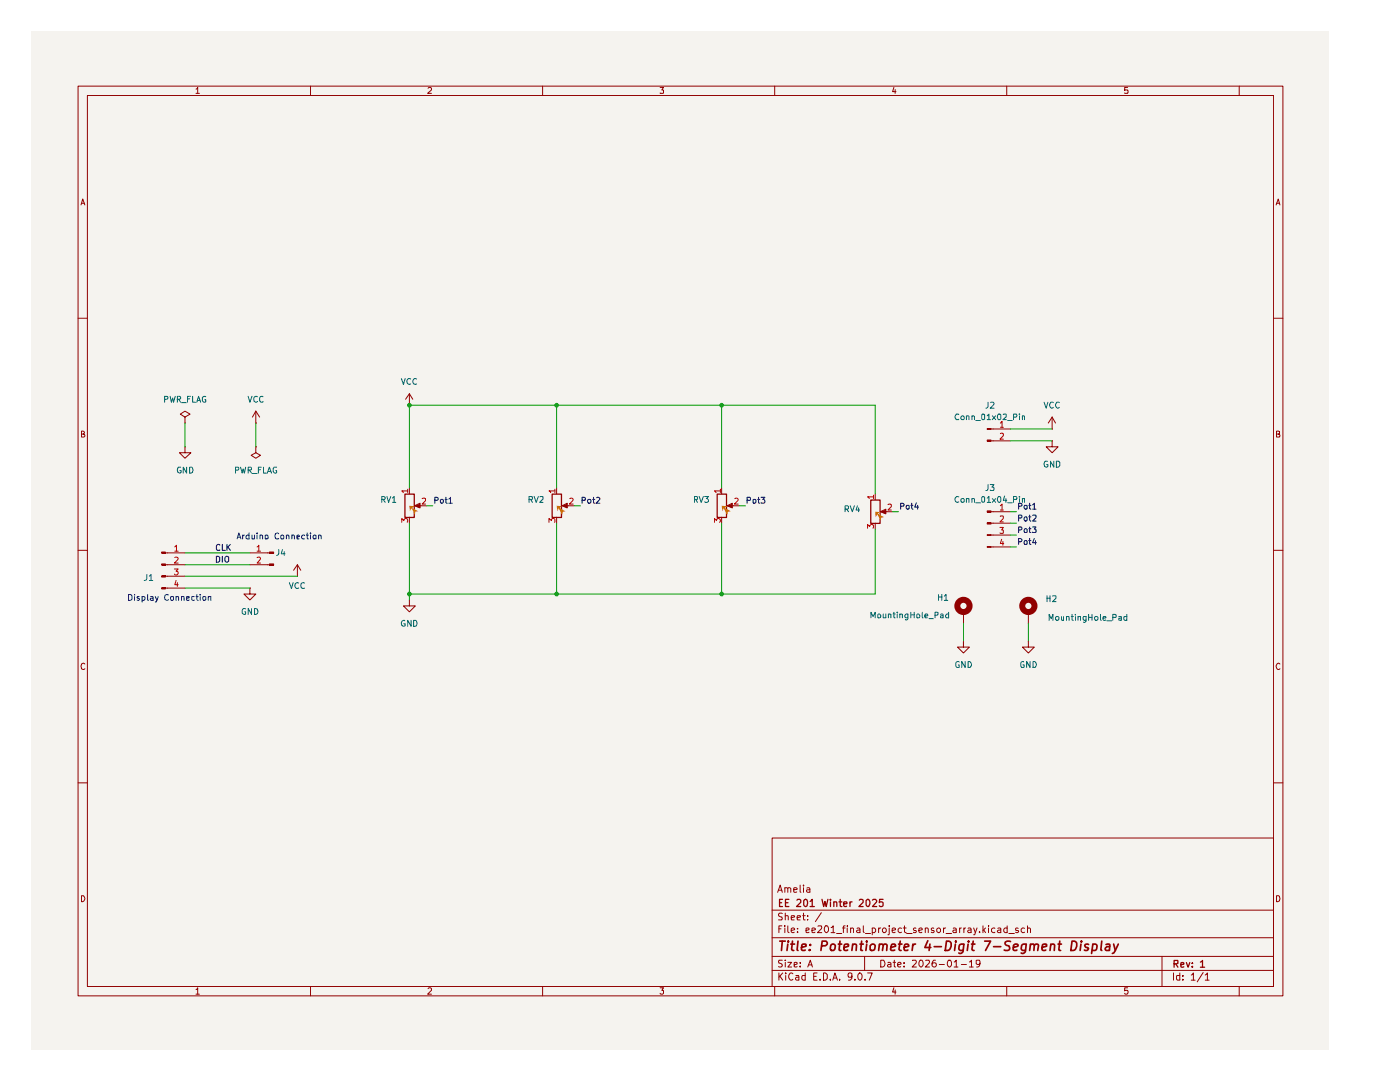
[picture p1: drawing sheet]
<svg xmlns="http://www.w3.org/2000/svg" width="279mm" height="216mm" viewBox="0 0 279 216" stroke-linecap="round" stroke-linejoin="round" font-family="sans-serif">
<path d="M6.3 6.3h259v203.2h-259z" fill="#f5f3ef"/>
<g fill="none" stroke="#910000" stroke-width=".2">
<path d="M15.6 17.2h240.4v181.5h-240.4zM17.4 19h236.8v177.8h-236.8zM39.1 17.8l.4-.4v1.2M39.1 18.6h.7M62 17.2v1.8M85.4 17.6l.2-.2h.3l.2 .2v.3l-.8 .7h.8M108.3 17.2v1.8M131.7 17.4h.7l-.3 .5 .3 .1v.5h-.7M154.6 17.2v1.8M178.4 17.4l-.3 .9h.7M178.6 17.9v.7M200.9 17.2v1.8"/>
<path d="M225 17.4h-.5v.6l.5-.1 .1 .2-.1 .5-.5-.1M247.3 17.2v1.8M16.2 40.9l.3-1.2 .4 1.2M16.3 40.6h.5M254.7 40.9l.4-1.2 .3 1.2M254.8 40.6h.6M15.6 63.5h1.8M81.7 78.6l-.8 1.1M81.7 78.6l.7 1.1M81.7 78.6v2.3M254.2 63.5h1.8M16.3 86.6l.5-.1v-.4l-.5-.1v1.2h.5l.1-.3-.3-.3"/>
<path d="M81.7 80.9h.1M254.8 86.6l.6-.1v-.4l-.6-.1v1.2h.6v-.3l-.2-.3M15.6 109.8h1.8M254.2 109.8h1.8M16.9 132.5l-.2-.2a.65 .65 0 0 0-.5 .7 .65 .65 0 0 0 .5 .6l.2-.2M255.4 132.5l-.2-.2a.65 .65 0 0 0-.5 .7 .65 .65 0 0 0 .5 .6l.2-.2M15.6 156.2h1.8M254.2 156.2h1.8M16.3 178.7h.4a.66 .66 0 0 1 .2 .8 .66 .66 0 0 1-.6 .4zM154.1 167.2h100.1v29.6h-100.1zM155.2 178.1l.5-1.5 .4 1.5M155.4 177.6h.6"/>
<path d="M156.6 177.2l.4-.1 .2 .2v.8M156.6 177.1v1M157.2 177.3l.2-.2 .4 .2v.8M158.4 177.5h.7l-.1-.3h-.6v.8h.6M159.7 176.6v1.4l.2 .1M160.4 176.6v.2M160.4 177.1v1M161 177.2l.5-.1 .1 .2v.8M161.6 177.5h-.6v.2l.2 .4 .4-.1M254.8 178.7h.4a.66 .66 0 0 1 .2 .8 .66 .66 0 0 1-.6 .4zM39.1 197.4l.4-.3v1.3M39.1 198.4h.7"/>
<path d="M62 196.8v1.9M85.4 197.3l.2-.2h.3l.2 .2v.3l-.8 .8h.8M108.3 196.8v1.9M131.7 197.1h.7l-.3 .5 .3 .1v.5l-.2 .2h-.3l-.2-.2M154.1 193.6h100.1M154.1 190.8h100.1M154.1 187.1h100.1M154.1 181.6h100.1M154.6 196.8v1.9M155.4 194.1v1.5M155.4 185.3h.5M155.6 194.7l.6 .9"/>
<path d="M156 184.7h-.6v1.4M156.1 191.6h-.7v.6a.49 .49 0 0 1 .6 .1 .49 .49 0 0 1 0 .6h-.6M156.1 182.3h-.7a.49 .49 0 0 0 .1 .5 .49 .49 0 0 0 .5 .2v.6h-.6M156.2 194.1l-.8 .9M156.6 184.7v.1M156.6 185.2v.9M156.7 191.6v.1M156.7 182.8l.5-.1 .1 .9M156.7 182.2v1.4M156.7 192v1M156.8 194.1v.2M156.8 194.6v1"/>
<path d="M157.2 192h.8l-.8 1h.8M157.2 184.7v1.2l.3 .2M157.9 185.7l.7-.2-.2-.3-.5 .1v.6l.3 .2 .3-.1M157.9 183.1l.7-.1-.1-.3h-.5l-.1 .2 .1 .7h.5M158.2 194.3a.55 .55 0 0 0-.7 0 .55 .55 0 0 0-.1 .7l.2 .3a.37 .37 0 0 0 .3 .3 .37 .37 0 0 0 .3-.2M158.5 192.5l.6-.1v-.3h-.6v.8h.6M158.8 194.6h.5l.1 1M159.1 183.1l.7-.1-.1-.3h-.5l-.1 .2 .1 .7h.5M159.2 185.9v.2M159.2 185.3h.1M159.4 195h-.4l-.3 .2 .3 .4 .4-.1M159.7 192.8v.2"/>
<path d="M159.7 192.1v.1M160.2 182.7h.5M160.4 182.2v1.2v.2h.3M160.7 194.6h-.5l-.2 .3v.4l.3 .3 .4-.1M160.7 194.1v1.5M160.9 185.7l.6-.2v-.2h-.6v.7h.6M161.2 193l.5-1.4 .4 1.4M161.2 183.5v.1M161.2 182.7v.2M161.4 192.5h.7M162.1 185.7l.6-.2-.1-.2h-.5v.7h.5M162.4 194.8h.5"/>
<path d="M163.1 194.1h-.7v1.5h.7M163.2 184.8l.7-.1 .1 .4-.8 1h.8M163.7 195.4v.2M163.9 182.1l-1.2 1.8M164.3 194.1h.4l.4 .4v.7l-.4 .4h-.4zM164.7 184.8l.1-.1a.68 .68 0 0 1 .6 .7 .68 .68 0 0 1-.6 .7 .89 .89 0 0 1-.1-1.3zM165.7 195.4v.2M165.9 185.1h.1l.3-.4v1.4M165.9 186.1h.7M166.2 195.6l.4-1.5 .5 1.5M166.4 195.2h.6M167 186.3h1"/>
<path d="M167.6 195.4v.2M168.1 185.2h.6M168.7 184.7h-.3l-.1 .2v1.2M169.1 184.7v.1M169.1 185.2v.9M169.8 185.3l.2-.1 .3 .1v.8M169.8 185.2v.9M170 194.7l-.1 .3h-.6v-.8l.5-.1 .2 .2v.9l-.3 .4h-.4M170.6 195.4v.2M171 185.3l.4-.1 .2 .1v.8M171.5 194.1a.75 .75 0 0 1 .6 .8 .75 .75 0 0 1-.6 .7 .92 .92 0 0 1 0-1.5zM171.6 185.5l-.7 .3v.1l.3 .2 .4-.1"/>
<path d="M172.3 184.7v1.2l.2 .2M172.6 190.8v2.8M172.6 195.4v.2M172.7 186.3h1M173.1 194.1h1l-.6 1.5M174.1 185.3l.4-.1 .3 .2v.4l-.3 .3-.4-.1M174.1 185.2v1.3M175.3 185.2v.9M175.8 191.6h.6a.76 .76 0 0 1 .2 .9 .76 .76 0 0 1-.8 .5zM175.8 185.2l-.4 .1-.1 .1M176.1 185.4l.3-.2h.2l.3 .2v.4l-.3 .3h-.2l-.3-.3zM177.2 192.1l.3-.1 .3 .2v.8"/>
<path d="M177.5 185.2v1.2l-.3 .1M177.5 184.7v.1M177.8 192.4l-.7 .2 .2 .4 .5-.1M178.1 185.7l.6-.2-.1-.2-.4-.1-.1 .1v.6l.1 .2 .4-.1M178.2 192h.5M178.4 197.1l-.3 .9h.7M178.5 191.6v1.3l.2 .1M178.6 197.5v.9M179.2 192.5l.6-.1-.1-.4-.5 .2v.6l.2 .2 .3-.1M179.9 185.3l-.4-.1-.3 .2v.4l.3 .3 .4-.1M180.3 185.2h.5M180.4 192.8v.2"/>
<path d="M180.4 192.1v.1M180.5 184.7v1.2l.3 .2M180.9 186.3h1.1M182.1 191.7l.6-.1 .2 .3-.9 1.1h.9M182.8 185.3l-.3-.1-.2 .2 .2 .3h.3l.1 .2-.2 .2-.4-.1M183.4 185.7l.7-.2-.2-.3-.5 .1v.6l.2 .2 .4-.1M183.6 191.7v-.1a.68 .68 0 0 1 .7 .6 .68 .68 0 0 1-.6 .8 .89 .89 0 0 1-.1-1.3zM184.7 185.3l.1-.1 .5 .1v.8M184.7 185.2v.9M184.7 191.7l.7-.1 .1 .3-.8 1.1h.8M186.4 185.3l-.4-.1-.2 .2 .2 .3h.4v.2l-.1 .2-.5-.1M186.7 191.6a.57 .57 0 0 0-.7 .6v.5l.2 .2 .4 .1 .3-.3v-.3l-.3-.3-.5 .1-.1 .2"/>
<path d="M186.9 185.4l.6-.2 .2 .2v.4l-.2 .3-.4-.1-.2-.2zM187.5 192.4h1M188.3 185.2v.9M188.7 185.2l-.4 .2M188.8 186.3h1.1M189.2 191.7l.1-.1a.68 .68 0 0 1 .7 .6 .68 .68 0 0 1-.6 .8 .89 .89 0 0 1-.2-1.3zM190.2 185.3l.4-.1 .2 .1v.8M190.4 191.9h.2l.2-.3v1.4M190.4 193h.8M190.8 185.5l-.6 .3 .1 .3 .5-.1M191.5 185.2v.9M191.9 185.2l-.4 .2"/>
<path d="M191.9 192.4h1M192.4 185.2v.9M192.7 185.2l-.3 .2M193.2 185.3l.4-.1 .2 .1v.8M193.5 191.9h.1l.3-.3v1.4M193.5 193h.7M193.8 185.5l-.7 .3 .2 .3 .5-.1M194.3 185.2l.3 .9M195 185.2l-.4 1.2-.3 .1M195.5 185.9v.2M195.6 192.2l-.3 .2h-.4l-.1-.7 .7-.1 .1 .3-.2 .9-.5 .2M196.2 184.7v1.4"/>
<path d="M196.3 185.6l.4 .5M196.7 185.2l-.5 .5M197.3 184.7v.1M197.3 185.2v.9M198.5 185.3a.45 .45 0 0 0-.6 .1v.4a.45 .45 0 0 0 .6 .2M199.1 185.3h.6v.8M199.7 185.5l-.6 .3v.1l.2 .2 .4-.1M200.9 196.8v1.9M201 185.3l-.4-.1-.3 .2v.4l.3 .3 .4-.1M201 184.7v1.4M201.3 186.3h1.1M203.2 185.3h-.5v.3l.5 .1 .1 .2-.3 .2-.3-.1"/>
<path d="M204.5 185.3l-.5-.1-.2 .2v.4l.2 .3 .5-.1M205.1 185.3l.1-.1 .5 .1v.8M205.1 184.7v1.4M225 197.1h-.5v.6l.5-.1 .1 .2-.1 .5-.4 .1-.1-.2M231.9 190.8v6M234.2 194.1v1.5M235.5 194.6h-.6l-.1 .3 .1 .6h.6M235.5 194.1v1.5M236.1 195.4v.2M236.1 194.6v.2M237.7 194.6l.5-.5v1.5M237.7 195.6h.8"/>
<path d="M240.1 194.1l-1.2 1.8M240.5 194.6l.5-.5v1.5M240.5 195.6h.8M247.3 196.8v1.9"/>
</g>
<g fill="none" stroke="#910000" stroke-width=".25">
<path d="M110.2 98.6h1.9v4.7h-1.9zM156.2 179.5h-.6v1.4h.6M157.4 179.5h-.6v1.4h.6M159 179.6l.2-.1h.5l.1 .5-.8 .9h.8M160.4 179.7l.3-.2a.8 .8 0 0 1 .5 .7 .8 .8 0 0 1-.5 .7l-.3-.3zM161.7 179.9l.4-.4v1.4M164 179.5l.4 1.4 .2-1 .3 1 .3-1.4M165.7 179.5v.1M165.7 180v.9M166.4 180v.9M167.4 180h.6M167.7 179.5v1.3l.3 .1"/>
<path d="M169.6 180v.9M170.1 180h-.3l-.2 .2M171.5 179.6l.2-.1h.5l.1 .5-.9 .9h.9M172.8 179.7l.4-.2a.8 .8 0 0 1 .4 .7 .8 .8 0 0 1-.4 .7l-.4-.3zM174.1 179.6l.6-.1 .3 .2-.1 .3-.8 .9h.9M176.2 179.5h-.6l-.1 .6 .1-.1h.5l.1 .7-.2 .2h-.4l-.1-.2M155.6 180.1h.4M156.8 180.1h.5M161.7 180.9h.8M166.4 180h.5l.1 .9M168.4 180.4l.6-.1v-.3h-.6v.1v.7h.6M234.3 192.3l.8-.1v-.5l-.8-.1v1.4"/>
<path d="M234.7 192.3l.4 .7M235.7 192.5l.6-.1v-.2h-.6v.7h.6M236.8 192.1l.3 .9 .3-.9M238 192.8v.2M238 192.2h.1M239.6 192l.4-.4v1.4M239.6 193h.8"/>
</g>
<g fill="none" stroke="#910000" stroke-width=".34">
<path d="M155.6 187.8h1.1M156.1 187.8l-.1 1.9M157.2 188.4l-.1 1.3M157.3 187.8v.2M157.8 188.4h.8M158.2 187.8l-.2 1.6 .1 .2 .3 .1M159.3 187.8l-.2 1.6 .2 .3M159.9 189.1l1-.3v-.3l-.6-.1-.3 .2v1h.7M161.6 189.5l.1 .1h-.2l.1-.1-.1 .2M161.7 188.5v.1M164 188.7l.8-.1 .3-.2-.1-.4-.2-.2h-.7l-.3 1.9M165.9 188.6l.5-.2 .3 .3-.1 .6-.3 .4h-.4l-.2-.4z"/>
<path d="M167.3 188.4h.7M167.6 187.8l-.1 1.8 .3 .1M168.5 189.1l.8-.3v-.3a.6 .6 0 0 0-.8 .1v1h.7M170.2 188.6l.2-.2 .5 .1v1.2M170.2 188.4l-.2 1.3M171.6 188.4h.7M172 187.8l-.2 1.8 .3 .1M173 187.8v.2M173 188.4l-.2 1.3M173.7 188.7l.4-.3 .4 .1 .2 .2-.1 .6a.56 .56 0 0 1-.9 .2zM175.5 188.6l.3-.2 .4 .1-.1 1.2M175.5 188.4l-.2 1.3"/>
<path d="M176.3 188.6l.2-.2 .5 .1v1.2M177.8 189.1l.9-.3-.1-.3h-.6l-.3 .9 .3 .3 .6-.1M179.3 188.4h.7M179.7 187.8l-.3 1.6 .1 .2 .3 .1M180.4 189.1l1-.3-.1-.3h-.7l-.2 .9 .2 .3 .6-.1M182.2 188.4l-.2 1.3M182.7 188.4l-.6 .3M185.2 187.7l-.6 1.4h1.2M185.6 188.4l-.2 1.3M186.4 188.9h1.5M188.9 187.8l.7 .1a1.06 1.06 0 0 1 .1 1.2 1.06 1.06 0 0 1-1.1 .6zM190.7 188.4l-.2 1.3"/>
<path d="M190.8 187.8v.2M192.4 188.4l-.2 1.5-.4 .3h-.5M192.4 188.5l-.5-.1-.5 .3v.8l.3 .2 .5-.1M193.2 188.4l-.2 1.3M193.3 187.8v.2M193.9 188.4h.7M194.2 187.8l-.2 1.6 .1 .2 .3 .1M196.5 187.8h1.2l-1 1.9M198.3 188.9h1.4M201.7 187.9a.79 .79 0 0 0-1.1 .2l.1 .5 .7 .2v.7a.92 .92 0 0 1-1 .1M202.3 189.1l.8-.3v-.3a.6 .6 0 0 0-.8 .1v1h.6M204.8 188.4l-.2 1.5-.4 .3h-.4"/>
<path d="M204.8 188.5l-.5-.1-.4 .3v.8l.2 .2 .5-.1M205.7 188.6l.2-.2 .4 .1v1.2M205.7 188.4l-.2 1.3M206.4 188.6a.47 .47 0 0 1 .4-.2 .47 .47 0 0 1 .5 .2l-.2 1.1M207.9 189.1l1-.3v-.3a.6 .6 0 0 0-.9 .1v1h.7M209.7 188.6l.3-.2 .4 .1v1.2M209.7 188.4l-.2 1.3M211.2 188.4h.6M211.5 187.8l-.2 1.8 .4 .1M214 187.8l.6 .1a1.06 1.06 0 0 1 .2 1.2 1.06 1.06 0 0 1-1.1 .6zM215.7 188.4l-.1 1.3M215.8 187.8v.2"/>
<path d="M217.3 188.5a.48 .48 0 0 0-.8 .2 .6 .6 0 0 0 .7 .4l.1 .2-.2 .3h-.7M218.1 188.5l.5-.1 .3 .3-.2 .9h-.7M218.1 188.4l-.3 1.8M219.9 187.8l-.2 1.6 .2 .3M220.7 188.5h.8l-.1 1.2M221.5 188.8l-.6 .1-.3 .3v.4l.2 .1 .6-.1M222.2 188.4l.4 1.3M223.2 188.4l-.9 1.7-.3 .1"/>
</g>
<path d="M86.8 99.8h.5l.2-.1-.1-.4-.6-.1v1.2M88 99.7h.4l.1 .1v.4l-.3 .2-.3-.2zM88.8 99.7h.4M89 99.2v1l.2 .2M89.6 99.6l.3-.4v1.2M89.6 100.4h.7" fill="none" stroke="#0f0f0f" stroke-width=".2"/>
<path d="M112.2 101l1-.5v.9z" fill="#910000"/>
<path d="M111.1 97.4v1.2M81.7 119.7v1.2h1.2l-1.2 1.2-1.2-1.2h1.2M81.7 119.7h.1M111.1 103.2v1.2M112.2 100.9l1-.5v.9zM112.5 100.9h2.1" fill="none" stroke="#910000" stroke-width=".2"/>
<path d="M110.7 98h-1.1l.3 .3M110.7 97.6v.7M113.7 99.5l.4-.1 .3 .3-.8 .9h.8M109.6 104.2v-.7l.5 .4 .1-.4h.4l.1 .1v.6" fill="none" stroke="#b90000" stroke-width=".2"/>
<path d="M80.8 98.6h1.9v4.7h-1.9z" fill="none" stroke="#910000" stroke-width=".25"/>
<path d="M82.8 101l1.1-.5v.9z" fill="#910000"/>
<g fill="none" stroke="#910000" stroke-width=".2">
<path d="M36.9 83.2l1-.6-1-.6-.9 .6 .9 .6v1.2M36.9 84.4h.1M36.9 89.2v1.1h1.2l-1.2 1.1-1.1-1.1h1.1M36.9 89.2h.1M51.1 89.2v1.1l-1 .5 1 .6 .9-.6-.9-.5M51.1 89.2h.1M51.1 84.4h.1M51.1 82l-.7 1.2M51.1 82l.7 1.2M51.1 82v2.4M81.7 97.4v1.2M49.9 117.3v1.2h1.2l-1.2 1.2-1.2-1.2h1.2"/>
<path d="M49.9 117.3h.1M59.4 115h.1M59.4 112.7l-.8 1.1M59.4 112.7l.6 1.1M59.4 112.7v2.3M81.7 103.2v1.2M82.7 100.9l1.1-.5v.9zM83.1 100.9h2.1"/>
</g>
<path d="M81.4 98h-1.2l.3 .3M81.4 97.6v.7M84.2 99.5h.7v.4l-.7 .7h.7M80.2 104.2v-.7l.4 .4 .3-.4h.4v.7" fill="none" stroke="#b90000" stroke-width=".2"/>
<path d="M43.9 108.8l-.4-.2-.3 .4v.6l.1 .2 .6-.1M44.4 108.6v1.2h.6M45.3 108.6v1.2M45.5 109.1l.5 .7M46 108.6l-.7 .7" fill="none" stroke="#0f0f0f" stroke-width=".2"/>
<path d="M53.8 110.2h.8v.2h-.8z" fill="#910000"/>
<path d="M53.8 110.2h.8v.2h-.8z" fill="none" stroke="#910000" stroke-width=".2"/>
<path d="M53.8 112.5h.8v.3h-.8z" fill="#910000"/>
<path d="M49.9 110.3h3.9M49.9 112.7h3.9M53.8 112.5h.8v.3h-.8z" fill="none" stroke="#910000" stroke-width=".2"/>
<path d="M51.3 109.1l.3-.3v1.2M51.3 111.3l.5-.1 .2 .2-.7 1h.7M51.3 110h.7" fill="none" stroke="#b90000" stroke-width=".2"/>
<path d="M43.2 111h.3l.4 .3v.6l-.4 .3h-.3zM44.4 111v1.2M45 111.2l.2-.2 .4 .2v.8l-.2 .2-.4-.2z" fill="none" stroke="#0f0f0f" stroke-width=".2"/>
<path d="M32.3 110.2h.7v.2h-.7z" fill="#910000"/>
<path d="M32.3 110.2h.7v.2h-.7z" fill="none" stroke="#910000" stroke-width=".2"/>
<path d="M32.3 112.5h.7v.3h-.7z" fill="#910000"/>
<path d="M32.3 112.5h.7v.3h-.7z" fill="none" stroke="#910000" stroke-width=".2"/>
<path d="M32.3 114.9h.7v.2h-.7z" fill="#910000"/>
<path d="M32.3 114.9h.7v.2h-.7z" fill="none" stroke="#910000" stroke-width=".2"/>
<path d="M32.3 117.3h.7v.2h-.7z" fill="#910000"/>
<path d="M32.3 117.3h.7v.2h-.7zM33 110.3h3.9M33 112.7h3.9M33 115h3.9M33 117.3h3.9" fill="none" stroke="#910000" stroke-width=".2"/>
<path d="M34.8 113.5h.8l-.5 .5h.4l.1 .5-.3 .2h-.3l-.2-.1M34.9 109.1l.3-.3v1.2M34.9 111.3l.4-.1 .3 .3-.8 .9h.8M34.9 110h.7M35.1 115.8l-.2 .9h.7M35.4 116.2v.8" fill="none" stroke="#b90000" stroke-width=".2"/>
<path d="M116.2 99.8h.6v-.5l-.6-.1v1.2M117.3 99.8l.1-.1h.4l.1 .1v.5h-.6zM118.3 99.7h.4M118.4 99.2v1.1l.3 .1M119 99.3l.5-.1 .2 .4-.7 .8h.7" fill="none" stroke="#0f0f0f" stroke-width=".2"/>
<path d="M143.1 98.6h1.9v4.7h-1.9z" fill="none" stroke="#910000" stroke-width=".25"/>
<path d="M145.2 101l1-.5v.9z" fill="#910000"/>
<path d="M144 97.4v1.2M144 103.2v1.2M145.1 100.9l1-.5v.9zM145.5 100.9h2.1" fill="none" stroke="#910000" stroke-width=".2"/>
<path d="M143.8 98h-1.2l.3 .3M143.8 97.6v.7M146.6 99.5l.5-.1 .2 .3-.7 .9h.7M142.6 104.2v-.7l.4 .4 .1-.4h.4l.3 .2v.4l-.2 .1" fill="none" stroke="#b90000" stroke-width=".2"/>
<path d="M149.1 99.8h.6l.1-.5-.7-.1v1.2M150.3 99.7h.4l.2 .1-.1 .5h-.5zM151.2 99.7h.4M151.4 99.2v1.1l.2 .1M151.9 99.2h.8l-.5 .5h.4v.6h-.7" fill="none" stroke="#0f0f0f" stroke-width=".2"/>
<path d="M173.8 99.8h1.8v4.6h-1.8z" fill="none" stroke="#910000" stroke-width=".25"/>
<path d="M175.7 102.2l1.1-.6v1z" fill="#910000"/>
<path d="M174.7 98.6v1.1M174.7 104.4v1.2M175.7 102.1l1.1-.5v.9zM176 102.1h2.1M192.3 122.1v2.4" fill="none" stroke="#910000" stroke-width=".2"/>
<path d="M174.3 99.1h-1.2l.4 .4M174.3 98.8v.7M173.1 105.4v-.8l.5 .5 .2-.5 .4 .1v.7M177.2 100.7h.7v.4l-.7 .7h.7" fill="none" stroke="#b90000" stroke-width=".2"/>
<path d="M179.7 101h.6l.1-.2-.1-.3-.6-.1v1.2M180.9 100.8l.5 .1v.6h-.5zM181.8 100.8h.4M181.9 100.4v1l.3 .2M182.9 100.3l-.4 .9h.8M183.1 100.8v.8" fill="none" stroke="#0f0f0f" stroke-width=".2"/>
<circle cx="192.3" cy="120.9" r="1.23" fill="none" stroke="#910000" stroke-width="1.2"/>
<path d="M197 101.9h.8v.3h-.8z" fill="#910000"/>
<path d="M197 101.9h.8v.3h-.8z" fill="none" stroke="#910000" stroke-width=".2"/>
<path d="M197 104.3h.8v.3h-.8z" fill="#910000"/>
<path d="M197 104.3h.8v.3h-.8z" fill="none" stroke="#910000" stroke-width=".2"/>
<path d="M197 106.7h.8v.1h-.8z" fill="#910000"/>
<path d="M197 106.7h.8v.1h-.8z" fill="none" stroke="#910000" stroke-width=".2"/>
<path d="M197 109.1h.8v.1h-.8z" fill="#910000"/>
<path d="M197 109.1h.8v.1h-.8zM197.8 102.1h3.9M197.8 104.4h3.9M197.8 106.8h3.9M197.8 109.1h3.9M205.2 122.1v2.4" fill="none" stroke="#910000" stroke-width=".2"/>
<path d="M199.6 105.2h.6l-.3 .5 .3 .1v.5h-.6M199.6 100.9l.4-.3v1.2M199.6 103h.6v.5l-.6 .6h.6M199.6 101.8h.6M199.9 107.6l-.3 .9h.7M200.2 108v.8" fill="none" stroke="#b90000" stroke-width=".2"/>
<g fill="none" stroke="#0f0f0f" stroke-width=".2">
<path d="M203.3 105.7h.6l.1-.4-.2-.1h-.5v1.1M203.3 108.1h.4l.3-.2-.3-.5h-.4v1.2M203.3 103.4l.6-.1 .1-.3-.2-.2h-.5v1.2M203.3 101h.5l.2-.2-.1-.3-.6-.1v1.2M204.5 105.6l.3-.1 .2 .2-.1 .6h-.4zM204.5 107.9h.5l-.1 .7h-.4zM204.5 103.2l.3-.1 .2 .2v.5l-.2 .2-.3-.1-.1-.2zM204.5 100.8l.5 .1v.6h-.5zM205.3 105.5h.4M205.3 107.9h.4M205.3 103.1h.4M205.3 100.8h.4"/>
<path d="M205.5 105.2v1l.2 .1M205.5 107.4v1.1l.2 .1M205.5 102.8v1l.2 .2M205.5 100.4v1l.2 .2M206.1 105.2h.7l-.4 .4 .4 .1v.5h-.7M206.1 102.9h.7v.4l-.7 .7h.7M206.1 100.8l.3-.4v1.2M206.1 101.6h.7M206.4 107.4l-.3 .9h.7M206.7 107.9v.7"/>
</g>
<circle cx="205.2" cy="120.9" r="1.23" fill="none" stroke="#910000" stroke-width="1.2"/>
<path d="M197 85.5h.8v.2h-.8z" fill="#910000"/>
<path d="M197 85.5h.8v.2h-.8z" fill="none" stroke="#910000" stroke-width=".2"/>
<path d="M197 87.8h.8v.3h-.8z" fill="#910000"/>
<g fill="none" stroke="#910000" stroke-width=".2">
<path d="M197 87.8h.8v.3h-.8zM197.8 85.6h3.9M197.8 88h3.9M210 88v1.2h1.2l-1.2 1.1-1.2-1.1h1.2M210 88h.1M210 85.6h.1M210 83.2l-.8 1.2M210 83.2l.7 1.2M210 83.2v2.4M192.3 127.9v1.2h1.2l-1.2 1.2-1.2-1.2h1.2M192.3 127.9h.1M205.2 127.9v1.2h1.2l-1.2 1.2-1.2-1.2h1.2"/>
<path d="M205.2 127.9h.1"/>
</g>
<path d="M199.6 84.4l.4-.3v1.2M199.6 86.5h.6v.5l-.6 .6h.6M199.6 85.3h.6" fill="none" stroke="#b90000" stroke-width=".2"/>
<g fill="none" stroke="#090" stroke-width=".2">
<path d="M36.9 84.4v4.8M51.1 84.4v4.8M81.7 97.4v-16.5h93v17.7M111.1 80.9v16.5M144 80.9v16.5M201.7 88h8.3M201.7 85.6h8.3M36.9 115h22.5M36.9 110.3h13M36.9 117.3h13M36.9 112.7h13M81.7 104.4v15.3"/>
<path d="M85.2 100.9h1.2M111.1 104.4v14.1M114.6 100.9h1.2M144 104.4v14.1M147.6 100.9h1.2M174.7 105.6v12.9h-93M178.1 102.1h1.2M201.7 102.1h1.2M201.7 104.4h1.2M201.7 109.1h1.2M201.7 106.8h1.2M192.3 124.5v3.4"/>
<path d="M205.2 124.5v3.4"/>
</g>
<g fill="none" stroke="#0000ca" stroke-width=".2">
<path d="M25.7 118.6h.3l.3 .3v.6l-.3 .3h-.3zM26.8 118.6v.1M26.8 119v.8M27.8 119h-.4l-.1 .2 .6 .4-.2 .2-.4-.1M28.4 119.7l.3 .1 .3-.3v-.3l-.2-.2h-.4v1.1M29.5 118.6v1.1l.1 .1M30.1 119h.4l.1 .8M30.6 119.3l-.5 .1-.1 .1 .1 .3 .5-.1M31 119l.3 .8M31.6 119l-.4 1.1h-.2M33.6 118.7l-.2-.1a.6 .6 0 0 0-.6 .6 .6 .6 0 0 0 .6 .6l.2-.2M34.1 119l.5 .1v.5l-.1 .2-.4-.1-.1-.2z"/>
<path d="M35.1 119.1l.5-.1v.8M35.1 119v.8M36.2 119.1l.5-.1v.8M36.2 119v.8M37.3 119.4l.5-.1v-.3h-.5v.7h.5M38.8 119l-.5 .1v.5l.1 .2 .4-.1M39.1 119h.4M39.3 118.6v1l.2 .2M40 118.6v.1M40 119v.8M40.6 119l.5 .1v.5l-.2 .2-.3-.1-.1-.2zM41.6 119.1l.5-.1v.8"/>
<path d="M41.6 119v.8M47.3 107.5l.4-1.2 .4 1.2M47.4 107.2h.6M48.4 106.8v.7M48.8 106.8l-.4 .2M49.7 106.3v1.2h-.4l-.2-.1 .1-.6h.5M50.3 106.8v.7l.5-.1M50.8 106.8v.7M51.3 106.3v.2M51.3 106.8v.7M51.9 106.8h.3l.2 .1v.6M51.9 106.8v.7"/>
<path d="M52.9 106.8h.5v.7l-.5-.1zM55.6 106.5l-.2-.2a.67 .67 0 0 0-.5 .6 .67 .67 0 0 0 .2 .6l.5-.1M56 106.8h.6v.7l-.6-.1zM57.1 106.8h.4l.2 .1v.6M57.1 106.8v.7M58.3 106.8h.3l.2 .1v.6M58.3 106.8v.7M59.3 107.2l.5-.2-.2-.2h-.3v.7h.4M60.8 106.8h-.3l-.3 .2v.4l.2 .1h.4M61.1 106.8h.5M61.3 106.3v1.1l.3 .1M62 106.3v.2"/>
<path d="M62 106.8v.7M62.6 106.8h.5l-.1 .7h-.4zM63.6 106.8h.3l.2 .1v.6M63.6 106.8v.7"/>
</g>
<g fill="#090">
<circle cx="111.1" cy="118.5" r=".47"/>
<circle cx="81.7" cy="80.9" r=".47"/>
<circle cx="81.7" cy="118.5" r=".47"/>
<circle cx="111.1" cy="80.9" r=".47"/>
<circle cx="144" cy="80.9" r=".47"/>
<circle cx="144" cy="118.5" r=".47"/>
</g>
<g fill="none" stroke="#006665" stroke-width=".2">
<path d="M32.9 79.7l.5-.1v-.4l-.5-.1v1.2M34 79.1l.2 1.2 .3-.9 .1 .9 .4-1.2M35.4 79.7l.6-.1v-.4l-.6-.1v1.2M35.6 79.7l.5 .6M37.4 79.6h.4M38 79.1h-.6v1.2M38.4 79.1v1.2h.6M39.4 79.9h.6M41.1 79.2a.45 .45 0 0 0-.7 .1v.6l.2 .3h.5v-.4h-.2M49.5 79.1l.4 1.2 .4-1.2M51.4 79.2l-.3-.1a.6 .6 0 0 0-.5 .6 .6 .6 0 0 0 .5 .6l.3-.2M52.5 79.2a.45 .45 0 0 0-.7 .1l.1 .8 .3 .2 .3-.2"/>
<path d="M80.1 75.5l.4 1.2 .4-1.2M82 75.6a.55 .55 0 0 0-.8 .5 .55 .55 0 0 0 .8 .5M83.1 75.6a.55 .55 0 0 0-.7 .5 .55 .55 0 0 0 .7 .5M36.1 93.2h-.5a.67 .67 0 0 0-.2 .7 .67 .67 0 0 0 .5 .5l.3-.2v-.3h-.3M36.2 80.3h1M37.3 93.2v1.2l-.7-1.2v1.2M37.8 93.2h.5a.66 .66 0 0 1 .2 .8 .66 .66 0 0 1-.7 .4zM39.3 80.3l.3-1.2 .4 1.2M47 93.8l.6-.1v-.5h-.6v1.2M48 93.2l.3 1.2 .2-.8 .3 .8 .2-1.2M49.5 93.8l.6-.1 .1-.3-.2-.2h-.5v1.2M49.8 93.8l.4 .6"/>
<path d="M50.4 94.5h.9M51.6 93.7h.4M52.2 93.2h-.6v1.2M52.6 93.2v1.2h.6M53.3 94.4l.5-1.2 .4 1.2M53.5 94.1h.5M55.2 93.2h-.5l-.2 .3v.6l.2 .2h.5v-.4h-.2M76.2 99.7h.5l.2-.2-.1-.4h-.6v1.1M76.5 99.7l.4 .5M77.2 99.1l.4 1.1 .4-1.1M78.3 99.4l.4-.3v1.1M105.6 99.7h.6l.1-.6h-.7v1.1"/>
<path d="M105.9 99.7l.4 .5M106.6 99.1l.4 1.1 .4-1.1M107.8 99.1h.6v.5l-.7 .6h.7M138.6 99.7h.5l.1-.6h-.6v1.1M138.9 99.7l.3 .5M139.5 99.1l.5 1.1 .4-1.1M140.6 99.1h.8l-.4 .4 .4 .2-.1 .5h-.7M191.3 99.1a.55 .55 0 0 0-.7 .6 .55 .55 0 0 0 .7 .5M191.3 82.7l-.5-.1-.2 .5 .2 .6h.5M191.8 99.7l.1-.2h.4l.1 .2v.5h-.5zM191.8 83.2l.4-.2 .2 .2v.4l-.1 .1h-.4l-.1-.1zM192.9 99.6l.5-.1v.7"/>
<path d="M192.9 83.1l.1-.1 .4 .1v.6M192.9 83v.7M192.9 99.5v.7M194 99.6l.4-.1 .1 .7M194 83.1l.1-.1 .4 .1v.6M194 83v.7M194 99.5v.7M194.7 83.9h1M195.9 82.8l.2-.2 .4 .2v.8l-.2 .1-.4-.1zM196 99.1h.3l.2 .2v.7l-.2 .2-.4-.2zM197 99.4l.4-.3v1.1M197 83l.4-.4v1.1"/>
<path d="M197 83.7h.7M197.2 96.7v.8l-.2 .4h-.2M197.2 80.3v.8l-.4 .3M197.6 96.7h.8l-.4 .5h.3v.7l-.7-.1M197.7 80.3h.6l.1 .3-.8 .8h.8M198 99.5l.7 .7M198 83l.7 .7M198.7 99.5l-.7 .7M198.7 83l-.7 .7M199.2 99.1h.3l.2 .2v.7l-.3 .2a.7 .7 0 0 1-.2-1.1zM199.2 82.6h.4l.1 .2v.8l-.1 .1h-.4l-.1-.4zM200.2 82.7l.5-.1 .1 .5-.6 .6h.6"/>
<path d="M200.5 99l-.3 .8h.7M200.7 99.5v.7M201.1 83.9h.9M202.3 99.7h.6v-.6h-.6v1.1M202.3 83.2l.6-.1v-.5h-.6v1.1M203.5 99.1h.1M203.5 82.6v.1M203.5 83v.7M203.5 99.5v.7M204 99.6l.5-.1v.7M204 83.1l.1-.1 .4 .1v.6M204 83v.7"/>
<path d="M204 99.5v.7M208.4 80.3l.4 1.1 .3-1.1M209 92h-.4a.67 .67 0 0 0-.2 .7 .67 .67 0 0 0 .5 .5l.2-.2v-.3h-.2M210.2 80.3h-.5a.67 .67 0 0 0-.2 .6 .67 .67 0 0 0 .5 .5l.2-.1M210.3 92v1.2l-.7-1.2v1.2M210.8 92h.5l.2 .3v.6l-.3 .3h-.4zM211.4 80.3h-.5a.67 .67 0 0 0-.2 .6 .67 .67 0 0 0 .5 .5l.2-.1M29.3 114.6v.9l-.2 .2-.3 .1M29.8 115l.3-.4v1.2M29.8 115.8h.7M55.6 109.6v.9l-.4 .3M56.4 109.6l-.3 .9h.8"/>
<path d="M56.7 110.1v.7M57.7 116.2l.5 1.2 .3-1.2M59.6 116.3a.55 .55 0 0 0-.8 .5 .55 .55 0 0 0 .8 .5M60.8 116.3l-.3-.1a.6 .6 0 0 0-.5 .6 .6 .6 0 0 0 .5 .6l.3-.1M78.3 100.2h.7M168.7 101.6h.5l.1-.2v-.3l-.1-.2h-.5v1.2M169 101.6l.3 .5M169.7 100.9l.4 1.2 .4-1.2M171.1 100.9l-.2 .9h.6M171.4 101.3v.8M187.3 118.6v1.2M187.3 119.1h.7"/>
<path d="M188 118.6v1.2M188.5 119l.3-.4v1.2M188.5 119.8h.6M194.7 100.3h1M197 100.2h.7M201.1 100.3h.9M209 118.9v1.2M209 119.4h.5M209.5 118.9v1.2M210.1 119h.6v.4l-.6 .7h.6M49 121.5l-.3-.1-.3 .2-.1 .7a.45 .45 0 0 0 .7 .2v-.4h-.1M50.2 121.4v1.2l-.7-1.2v1.2"/>
<path d="M50.8 121.4l.6 .2 .1 .3-.1 .5-.3 .2h-.3zM80.8 123.9l-.3-.1a.61 .61 0 0 0-.4 .6 .61 .61 0 0 0 .5 .6l.3-.1v-.4h-.3M82 123.8v1.2l-.6-1.2v1.2M82.5 123.8a.6 .6 0 0 1 .7 .6 .6 .6 0 0 1-.7 .6zM173.8 123.3v-1.1l.4 .8 .5-.8v1.1M175.2 122.7l.3-.2 .3 .3v.3l-.2 .2h-.3zM176.3 122.5v.8l.5-.1M176.8 122.5v.8M177.3 122.7l.2-.2 .3 .1v.7M177.3 122.5v.8M178.2 122.5h.4M178.4 122.2v.9l.2 .2"/>
<path d="M179.1 122.2v.1M179.1 122.5v.8M179.6 122.7l.1-.2 .4 .1v.7M179.6 122.5v.8M181.2 122.5v.9l-.3 .3-.2-.1M181.2 122.6l-.4-.1-.2 .3v.3l.2 .2h.4M181.8 122.2v1.1M181.8 122.7h.7M182.5 122.2v1.1M183 122.7l.3-.2 .3 .3v.3l-.2 .2h-.4zM184.1 122.2v1.1h.1M184.6 122.9h.6l-.2-.4-.4 .2v.4l.1 .2h.4"/>
<path d="M185.4 123.4h.9M186.6 122.8l.6-.1v-.4l-.6-.1v1.1M187.7 122.6h.5v.7h-.5v-.4h.5M189.3 122.2v1.1h-.4l-.2-.2v-.3l.3-.3 .3 .1M191.4 132.1l-.3-.1-.3 .3v.6l.1 .3h.5v-.5h-.1M192.6 132v1.2l-.7-1.2v1.2M193.2 132a.66 .66 0 0 1 .7 .4 .66 .66 0 0 1-.3 .8h-.4zM204.3 132.1l-.3-.1-.3 .3v.6l.2 .3 .5-.1v-.4h-.3M205.6 132v1.2l-.7-1.2v1.2M206.2 132a.66 .66 0 0 1 .6 .4 .66 .66 0 0 1-.2 .8h-.4zM209.4 123.8v-1.2l.4 .8 .3-.8v1.2M210.7 123.2l.1-.2h.4l.1 .2-.1 .5h-.5z"/>
<path d="M211.8 123v.7h.5M212.3 123v.8M212.9 123.1l.4-.1 .1 .8M212.9 123v.8M213.8 123h.4M214 122.6v1.1l.2 .1M214.6 122.6v.1M214.6 123v.8M215.1 123.1l.5-.1v.8M215.1 123v.8M216.7 123.7a.36 .36 0 0 1-.5-.2v-.5h.5v1l-.2 .2-.3-.1M217.3 122.6v1.2"/>
<path d="M217.3 123.2h.6M217.9 122.6v1.2M218.4 123.2l.2-.2h.3l.2 .2-.1 .5h-.5zM219.6 122.6v1.1l.2 .1M220.1 123.4l.6-.1-.1-.3h-.4l-.1 .2v.4l.2 .2 .3-.1M220.9 123.9h.9M222.1 123.2h.6l.1-.5-.7-.1v1.2M223.3 123h.5v.8M223.8 123.3l-.5 .1v.3h.5M224.9 123h-.5l-.1 .5a.36 .36 0 0 0 .6 .2M224.9 122.6v1.2"/>
</g>
<g fill="#db8e00">
<path d="M81.7 100.9l1.1 .1-.6 .3 1.3 .7-.6 .1-.1 .6-.7-1.3-.3 .6z"/>
<path d="M111.1 100.9l1.1 .1-.5 .3 1.2 .7-.5 .1-.2 .6-.7-1.3-.2 .6z"/>
<path d="M174.7 102.1l1.1 .1-.6 .2 1.2 .8-.5 .1-.1 .6-.7-1.3-.3 .6z"/>
<path d="M144 100.9l1.1 .1-.5 .3 1.3 .7-.6 .1-.2 .6-.7-1.3-.2 .6z"/>
</g>
</svg>
